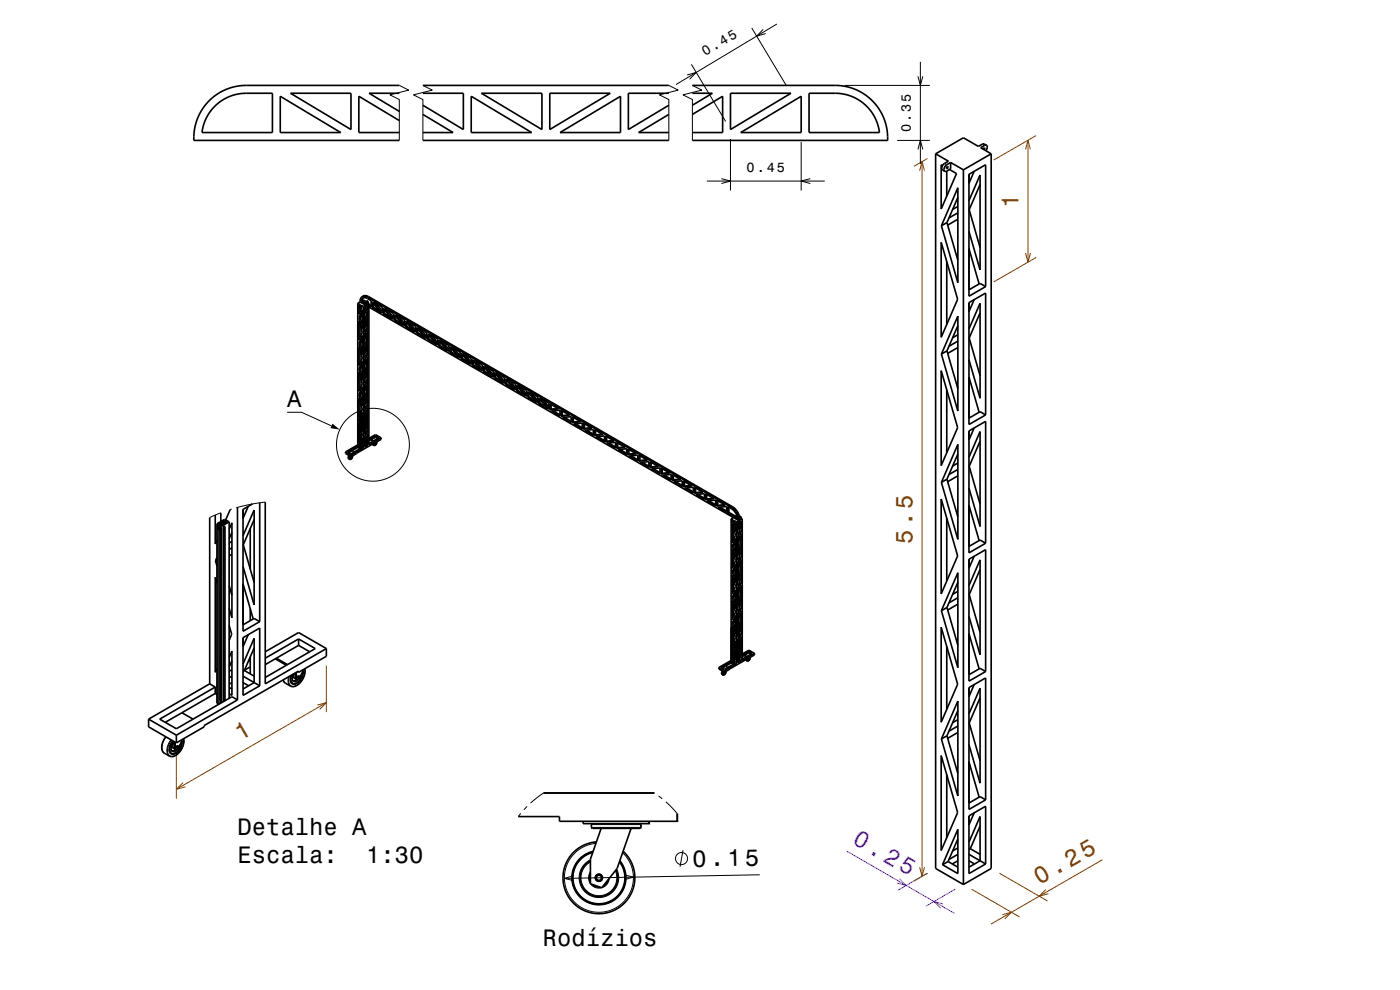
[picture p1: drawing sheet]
<svg xmlns="http://www.w3.org/2000/svg" width="297mm" height="210mm" viewBox="0 0 297 210" stroke-linecap="round" stroke-linejoin="round" font-family="sans-serif">
<defs><g id="words">
<g font-size="5.1" fill="#804000">
<text x="51" y="157.3" transform="rotate(-30 51 157.3)">1</text>
<text x="220.5" y="187.8" transform="rotate(-30 220.5 187.8)">0.25</text>
</g>
<text font-size="5.1" fill="#8000ff" x="180.6" y="178.8" transform="rotate(30 180.6 178.8)">0.25</text>
<g font-size="5" fill="#804000">
<text x="216.1" y="44.2" transform="rotate(-90 216.1 44.2)">1</text>
<text x="193.6" y="115.3" transform="rotate(-90 193.6 115.3)">5.5</text>
</g>
<g font-size="5">
<text x="60.9" y="86.3">A</text>
<text x="50.4" y="177">Detalhe A</text>
<text x="50.4" y="183.1">Escala:</text>
<text x="77.7" y="183.1">1:30</text>
<text x="146.9" y="183.8" transform="rotate(-1 146.9 183.8)">0.15</text>
<text x="115.2" y="200.7">Rodízios</text>
</g>
<g font-size="2.9">
<text x="149.6" y="11.9" transform="rotate(-31 149.6 11.9)">0.45</text>
<text x="193.3" y="28" transform="rotate(-90 193.3 28)">0.35</text>
<text x="158.4" y="36.4">0.45</text>
</g>
</g></defs>
<g fill="none" stroke="#000" stroke-width=".35">
<path d="M61.6 19.8h12.9v7.7zM84.7 18.1h-32.5a11.1 11.1 0 0 0-11.1 10.8v.9h43.6M84.7 19.8h-6.4l6.4 3.8M89.7 19.8h8.6v7.7l-8.6-5.2M89.7 18.1h52.2M102.1 19.8h12.9v7.7zM116.6 19.8h12.9l-12.9 7.7zM141.9 19.8h-8.6v7.7l8.6-5.2M146.9 18.1h30.3a11.1 11.1 0 0 1 11.1 10.8v.9h-41.4M146.9 19.8h4.2l-4.2 2.5M155 19.8h12.8l-12.8 7.7zM171.6 19.8h5.6a9.4 9.4 0 0 1 9.4 8.3h-15z"/>
<path d="M45.5 22.6a9.4 9.4 0 0 1 6.7-2.8h5.6v8.3h-14.9a9.4 9.4 0 0 1 2.6-5.5zM59.5 20.4l12.8 7.7h-12.8zM84.7 25.6l-8.6-5.2v7.7h8.6M89.7 24.3l6.4 3.8h-6.4M89.7 29.8h52.2M100 20.4l12.8 7.7h-12.8zM118.8 28.1l12.8-7.7v7.7zM141.9 24.3l-6.4 3.8h6.4M146.9 24.3l6.4-3.9v7.7h-6.4M157.1 28.1l12.9-7.7v7.7zM198.5 32.6l2.7 1.6a2.1 2.1 0 0 0-1.3 1v.8l.5 .3M198.5 32.6v151.6l5.9 3.4"/>
<path d="M200 35.1l-.3-.2v9.4l3.2-7.5-1.5-.8M200.8 36.3h-.4M200.8 36.3v5.3M200.9 35.4h.2v.2l-.3 .2zM201.7 34.5a2.14 2.14 0 0 0-1.3 1l-.1 .5 .1 .3M201.7 34.5v1.3l-.9 .5M201.7 34.5l2.7 1.5M203.2 39.8v20.2l-3.5-12.1zM204.4 36v151.6M205.6 37l3.5-2.1v25.9l-3.5 2zM206.7 36.3l-1.1 2.6M207.9 39.2l-2.3 5.3"/>
<path d="M208.6 31.6l.3-.2-.1 .4M209.3 30.8h-.3l-1 .5 2.3 1.3M209.3 30.8l.1 .5-.3 .7M209.3 30.8l-.6-.3-1.1 .6-3.2-1.9-5.9 3.4M210.3 32.6l-5.9 3.4M210.3 32.6v151.6l-5.9 3.4M199.7 51.4l3.5 12.1-3.5 8.1zM200.8 55.5v13.3M200.9 47.2l-1.2 .7M200.9 47.2l2.3 8M203.2 43.8l-1.1 .6M203.2 41.9l-2.3 5.3"/>
<path d="M203.2 46.5l-2.2 1.3M203.2 45.1l-1.9 1.1M205.6 52.8l2.1 7.4M205.6 42.6l2.3-5.5v20.2l-2.3-8.2M205.6 44.5l2.3 8M205.6 44.5h.1M75.9 64.3l.5 .3-.1 .1M75.9 64.3v30.1M76.1 68.1l.7 2.4-.7 1.6zM76.1 73.5l.7 2.4-.7 1.6zM76.1 79l.7 2.4-.7 1.6zM76.2 64.9l.2 .2v1"/>
<path d="M76.2 64.9l.1 .1M76.2 64.8l-.1 1.9 .7-1.5-.3-.2M76.3 64.7l-.1 .2M76.3 64.7l.2 .1M76.4 64l80.4 46.5-.1-.2M76.4 64l-.5 .3M76.4 68.9v2.7M76.4 74.3v2.7M76.4 79.8v2.6M76.4 78.1l-.3 .2M76.4 72.7l-.3 .1M76.4 67.2l-.3 .2"/>
<path d="M76.4 78.1l.4 1.6M76.4 72.7l.4 1.6M76.4 67.2l.4 1.6M76.5 64.8l-.2 .2M76.5 64.9v.1M76.6 64.7v.3h-.3M76.6 64.7l-.1 .1M76.6 64.7l.5 .3M76.8 72l-.2 .1M76.8 77.4l-.2 .2M76.8 66.6l-.2 .1M76.8 77.1l-.4 1"/>
<path d="M76.8 71.6l-.4 1.1M76.8 66.2l-.4 1M76.8 65.8v4l-.7-2.4M76.8 71.2v4l-.7-2.4M76.8 76.6v4.1l-.7-2.4M76.8 76.6l-.7 1.7M76.8 71.2l-.7 1.6M76.8 65.8l-.7 1.6M76.9 63.8l1.9 1.1M76.9 63.8l-.3 .1M76.9 63.8l.2-.2 .5 .4 .2-.1M76.9 72.2l-.4 .3"/>
<path d="M76.9 67.1l-.5 .2M76.9 77.7l-.4 .2M76.9 72.5l-.5 .3M76.9 78l-.5 .2M76.9 66.8l-.4 .2M76.9 76.6h-.1M76.9 71.2h-.1M76.9 65.7l-.1 .1M76.9 75.9h-.1M76.9 70.4l-.1 .1M77 62.9l-.2 .1M77 62.8l.6-.1 .6 .2"/>
<path d="M77.1 63.2l-.2 .6M77.1 65v30M77.3 70.6l.7-.4v5.2l-.7 .4zM77.3 76.1l.7-.4v5.1l-.7 .4zM77.3 66.3l.5-1.1v4M77.3 71.8l.5-1.1v4M77.3 77.2l.5-1.1v4M77.3 79.2l.4 1.5M77.3 78.5l.5 1.6M77.3 73.8l.4 1.5M77.3 73.1l.5 1.6M77.3 68.3l.4 1.5"/>
<path d="M77.3 67.6l.5 1.6M77.5 65.1l-.2 .5M77.5 76l-.2 .5M77.5 70.5l-.2 .5M77.6 64.7l-.5 .3M77.8 63.9l.2 .1M77.8 76.5l-.5 1.1 .5 1.6M77.8 71.1l-.5 1 .5 1.6M77.8 65.6l-.5 1.1 .5 1.6M77.8 64.1l.5 .2M77.8 64.1h.1M77.9 64.9l-.6 .3v5.2l.7-.4"/>
<path d="M77.9 74.6l-.1 .1M77.9 69.2h-.1M77.9 63.1a.97 .97 0 0 0-1.1-.1 .97 .97 0 0 0-.4 1M77.9 63.1l77.3 44.5M78 64v.2M78 64l-.2 .1M78 75.4l-.2-.1-.5 .2M78 70l-.2-.2-.5 .3M78 65v5M78.2 62.9l77.2 44.6M78.2 62.9l-.3 .2M78.3 65.1v29.3l2.5-1.5"/>
<path d="M78.3 64.3l-.3 .2M78.3 64.3v.3M78.7 63.8l-.8-.5a.79 .79 0 0 0-.8-.1 .79 .79 0 0 0-.5 .7M78.7 63.8v1.3l-2.1-1.2M78.8 63.7l-.1 .1M79 64l1.8 2.3-1.8-1zM79.2 65.1l1.2 .7M79.2 64.3v.8M79.2 65.1l-.2 .2M79.3 64.1l1.8 1v1.3zM79.9 64.5l1.2 1.5M81.3 65.4l1.8 2.3-1.8-1.1z"/>
<path d="M81.6 66.5l1.2 .7M81.6 65.7v.8M81.6 66.5l-.3 .1M81.6 65.5l1.8 1v1.3zM82.3 65.8l1.1 1.5M83.7 66.7l1.8 2.3-1.8-1zM83.9 67.9l1.2 .6M83.9 67v.9M83.9 67.9l-.2 .1M84.6 67.2l1.2 1.5M85.8 67.9l-1.8-1.1 1.8 2.3M85.8 67.9v1.2"/>
<path d="M85.9 67.8l-.1 .1M85.9 69.1h-.1M86 68.1l1.9 2.3-1.9-1zM86.3 69.2l1.2 .7M86.3 68.4v.8M86.3 69.2l-.3 .2M86.3 68.2l1.9 1v1.3zM87 68.5l1.2 1.5M88.2 69.2h.1M88.4 69.5l1.8 2.3-1.8-1.1zM88.6 70.6l1.2 .7M88.6 69.8v.8"/>
<path d="M88.6 70.6l-.2 .1M88.7 69.5l1.8 1.1v1.2zM89.3 69.9l1.3 1.6M90.8 70.8l1.8 2.3-1.8-1zM91 71.9l1.2 .7M91 71.1v.8M91 71.9l-.2 .2M91.1 70.9l1.8 1v1.3zM91.7 71.3l1.2 1.5M93.1 72.2l1.8 2.3-1.8-1.1zM93.3 73.3l1.2 .7M93.3 72.5v.8"/>
<path d="M93.3 73.3l-.2 .1M94 72.6l1.2 1.5M95.2 73.3l-1.8-1 1.8 2.3M95.2 73.3v1.3M95.3 73.3h-.1M95.3 74.5l-.1 .1M95.5 73.5l1.8 2.3-1.8-1zM95.7 74.7l1.2 .6M95.7 73.8v.9M95.7 74.7l-.2 .1M95.8 73.6l1.8 1.1v1.2zM96.4 74l1.2 1.5"/>
<path d="M97.7 74.6l-.1 .1M97.8 74.9l1.8 2.3-1.8-1zM98.1 76l1.1 .7M98.1 75.3v.7M98.1 76l-.3 .2M98.1 75l1.8 1v1.3zM98.8 75.3l1.2 1.6M100.2 76.3l1.8 2.3-1.8-1.1zM100.4 77.4l1.2 .7M100.4 76.6v.8M100.4 77.4l-.2 .1M100.5 76.3l1.8 1.1v1.2z"/>
<path d="M101.1 76.7l1.2 1.5M102.5 77.6l1.9 2.3-1.9-1zM102.8 78.7l1.2 .7M102.8 77.9v.8M102.8 78.7l-.3 .2M102.8 77.7l1.9 1M102.9 77.8l1.8 2.2M103.5 78.1l1.2 1.5M104.7 78.7v1.3M104.7 78.7h.1M104.8 80h-.1M104.9 79l1.8 2.3-1.8-1.1z"/>
<path d="M105.1 79.3v.8M105.2 79.1l1.8 1v1.3zM105.8 79.4l1.3 1.6M199.7 78.6l3.5 12.1-3.5 8.1zM200.9 74.4l-1.2 .7M200.9 74.4l2.3 8M203.2 67v20.2l-3.5-12.1zM203.2 71l-1.1 .6M203.2 69.1l-2.3 5.3M203.2 73.7l-2.2 1.3M203.2 72.4l-1.9 1.1M205.6 64.2l3.5-2v25.8l-3.5 2.1z"/>
<path d="M205.6 80l2.1 7.5M205.6 69.8l2.3-5.5v20.2l-2.3-8.2M205.6 71.7l2.3 8M205.6 71.7h.1M206.7 63.6l-1.1 2.5M207.9 66.4l-2.3 5.3M209.1 60.8l-1.2-.7-2.3 1.4M73.3 95.9v.3l1.2 .7M73.3 95.9l1.2 .6M74 96.7h.1M74 96.6l-.1 .6 .3 .2M74.3 96.7l-.2 .5 .2 .3"/>
<path d="M74.3 97l.1 .3M74.3 97.2h.1M74.3 96.8l-.1 .3 .1 .2M74.3 96.9l.1 .2M74.4 97v.1M74.4 97.4h.1M74.4 96.8l-.1 .3 .1 .2M74.5 96.9l-.2 .1M74.5 97.1l-.2 .1M74.5 96.3v.1M74.5 96.5v.4M74.5 97.1h.1"/>
<path d="M74.5 97.1l-.1 .1M74.6 97l-.1 .1M74.6 97l-.2 .3M74.7 95.5l.5 .4M74.7 96.8a.31 .31 0 0 1-.1 .4 .31 .31 0 0 1-.4-.1v-.1M74.7 96.9l-.1 .3M74.7 96.7l-.3 .5 .1-.4M74.8 96.7a.46 .46 0 0 1-.1 .5 .46 .46 0 0 1-.6 .1l.2-.5M75.9 94.4l-2.6 1.5M75.9 94.4l.2 .1M76.1 94.5l-2.3 1.4 .7 .4M76.1 94.8l-2.1 1.2"/>
<path d="M76.1 94.5v.3M76.1 94.8h.2M76.1 89.1l.1 .3M76.2 89.1h-.1M76.2 90.1l-.1-.3v4.1l.1-.2M76.2 89l-.1 .1M76.2 87.6l.1 .1M76.2 87.6l.1 7.6M76.2 87.7l.1 .1M76.2 87.7h.1M76.3 87.5l.1 .1h-.1M76.3 87.5h.1"/>
<path d="M76.3 87.8h.1M76.3 95.2h.1M76.3 87.5l.1 .1M76.3 87.5l-.1 .1M76.3 87.8v7.4M76.3 87.7h.1M76.4 87.7h-.1M76.4 87.5l.1 .1M76.4 85.2v2.3M76.4 87.5h.3M76.4 83.6l-.3 .1M76.4 83.6l.4 1.6"/>
<path d="M76.4 87.7v7.5M76.4 87.5h.1M76.4 87.5h.2M76.5 87.5h.1M76.5 87.7v7.4M76.5 87.8h.1M76.5 87.7v7.5M76.5 87.4l.1 .1M76.5 87.5l-.1 .1M76.6 87.5h.1M76.7 90.2l.1 .4M76.7 94.5l.1 .1"/>
<path d="M76.7 91.9l.1 .4M76.7 87.5l-.3 .2M76.7 87.5v7.5M76.8 86.8l-.7-2.4v4l.1-.1M76.8 86.8l-.3 .7M76.8 92.3l-.1 .2M76.8 82.9l-.2 .1M76.8 93.8h-.1M76.8 88.3l-.1 .1M76.8 87.9l-.1 .3M76.8 82.5l-.4 1.1M76.8 93.4l-.1 .3"/>
<path d="M76.8 82.1v4l-.7-2.4M76.8 87.5v4.1l-.1-.4M76.8 93v1.9l-.1-.1M76.8 93l-.1 .2M76.8 87.5l-.1 .3M76.8 82.1l-.7 1.6M76.9 94.3l-.2 .1M76.9 88.8l-.2 .1M76.9 94l-.2 .1M76.9 83.1l-.4 .3M76.9 83.4l-.5 .3M76.9 88.6l-.2 .1"/>
<path d="M76.9 92.9l-.1 .1M76.9 87.5h-.1M76.9 82l-.1 .1M76.9 86.8h-.1M76.9 81.3l-.1 .1M76.9 92.2l-.1 .1M77.1 95l-2.6 1.5M77.1 95l-.3-.1-2.3 1.4M77.3 92.4l.7-.4v2.4l-.7 .5zM77.3 87l.7-.4v5.1l-.7 .4zM77.3 81.5l.7-.4v5.2l-.7 .4zM77.3 94.3l.3 .1"/>
<path d="M77.3 93.5l.5-1.1v1.9M77.3 94l.5 .3M77.3 82.6l.5-1.1v4.1M77.3 88.1l.5-1.1v4M77.3 89.4l.5 1.6M77.3 84.7l.4 1.5M77.3 83.9l.5 1.7M77.3 90.1l.4 1.5M77.5 86.8l-.2 .5M77.5 81.4l-.2 .5M77.5 92.3l-.2 .5M77.6 93.6l-.3 .2"/>
<path d="M77.6 93.4h-.1M77.6 87.8v1.7M77.6 91.2v.5M77.6 93.2v.7M77.8 94.3l-.5 .3M77.8 94.3l.2 .1M77.8 82l-.5 1 .5 1.6M77.8 92.8l-.4 1 .4 .2M77.8 87.4l-.5 1.1 .5 1.6M77.9 91h-.1M77.9 85.5l-.1 .1M77.9 80.1h-.1"/>
<path d="M78 91.7l-.2-.1-.5 .3M78 86.3l-.2-.2-.5 .3M78 80.8l-.2-.1-.5 .3M78.7 93.3l.5 .3M78.7 93.3l-.4 .3M78.7 93.3l.5 .2M79 94.2l.2 .2M79.1 94.3l.2 .2M79.2 94.1a.27 .27 0 0 0 .1 .4 .27 .27 0 0 0 .4-.2M79.4 94l.1 .4M79.5 93.9v.4M79.5 94.3h.1"/>
<path d="M79.5 94.1l.1 .1M79.5 93.9l-.1 .2M79.5 93.9l.1 .3M79.5 94.2v.1M79.6 93.8h.1M79.7 94.1v.1M79.7 93.8l-5.2 3.1M79.7 92.5v.2M79.7 92.5l-1.4 .8M79.7 92.5l.7 .4-2.1 1.2M79.7 92.7l-1 .6M79.7 92.7l.4 .3"/>
<path d="M79.7 94.2h-.1M79.7 94l-.1 .1M79.7 94.1h.1M79.7 94.1h-.1M79.7 94.1l-.2 .2M79.8 94.1l-.3 .2M79.8 93.8v.1M79.8 94.1l-.3 .3M79.8 93.9l-.1 .3M79.8 93.8a.38 .38 0 0 1-.4 .5M79.9 93.7l-.1 .2M79.9 93.7v.1a.45 .45 0 0 1-.1 .5 .45 .45 0 0 1-.5 0v-.3"/>
<path d="M80.8 92.9v.3l-1.1 .6M80.8 92.9l-1.1-.7-1.4 .8M105.1 80.1l1.2 .7M105.1 80.1l-.2 .1M107.1 80.1h-.1M107.3 80.3l1.8 2.4-1.8-1.1zM107.5 81.5l1.2 .7M107.5 80.6v.9M107.5 81.5l-.2 .1M107.6 80.4l1.8 1.1v1.2zM108.2 80.8l1.2 1.5M109.6 81.7l1.8 2.3-1.8-1z"/>
<path d="M109.8 82.8l1.2 .7M109.8 82v.8M109.8 82.8l-.2 .2M109.9 81.8l1.8 1v1.3zM110.5 82.1l1.2 1.6M112 83.1l1.8 2.3-1.8-1.1zM112.2 84.2l1.2 .7M112.2 83.4v.8M112.2 84.2l-.2 .1M112.3 83.1l1.8 1.1v1.2M112.3 83.2l1.8 2.2M112.9 83.5l1.2 1.5"/>
<path d="M114.2 85.4h-.1M114.3 84.4l1.8 2.3-1.8-1zM114.6 85.6l1.1 .6M114.6 84.7v.9M114.6 85.6l-.3 .1M114.6 84.5l1.8 1.1v1.2zM115.3 84.9l1.2 1.5M116.5 85.5l-.1 .1M116.7 85.7l1.8 1-1.8 .2zM116.9 85.9v.9M116.9 86.8l-.2 .1M117 87.2l1.8-.2v1.3z"/>
<path d="M117.4 87.2l1.4 .8M118.4 86.6l-1.5 .2M118.9 87h-.1M119 87l1.9 1.1-1.9 .2zM119.3 87.2v1M119.3 88.2l-.3 .1M119.3 88.6l1.9-.2v1.2zM119.7 88.5l1.5 .9M120.7 88l-1.4 .2M121.2 88.3v.1M121.4 88.4l1.8 1.1-1.8 .2zM121.6 88.5v1"/>
<path d="M121.6 89.5l-.2 .2M122.1 89.9l1.4 .8M123 89.4l-1.4 .1M123.5 89.7l-1.8 .2 1.8 1.1M123.5 89.7v1.3M123.6 90.9l-.1 .1M123.6 89.7h-.1M123.8 89.8l1.8 1-1.8 .2zM124 89.9v1M124 90.9l-.2 .1M124.1 91.3l1.8-.2v1.3zM124.4 91.3l1.5 .8"/>
<path d="M125.4 90.7l-1.4 .2M126 92.3l-.1 .1M126.1 91.1l1.8 1.1-1.8 .2zM126.3 91.3v1M126.3 92.3l-.2 .1M126.4 92.7l1.8-.2v1.2zM126.8 92.6l1.4 .8M127.8 92.1l-1.5 .2M128.5 92.5l1.8 1-1.8 .2zM128.7 92.6v1M128.7 93.6l-.2 .1M128.8 94l1.8-.2v1.3z"/>
<path d="M129.2 94l1.4 .8M130.2 93.4l-1.5 .2M130.7 93.8h-.1M130.8 93.9l1.8 1-1.8 .2zM131.1 94v1M131.1 95l-.3 .1M131.5 95.3l1.4 .9M132.5 94.8l-1.4 .2M132.9 95.2l-1.8 .2 1.8 1M132.9 95.2v1.2M133 96.4h-.1M133 95.1l-.1 .1"/>
<path d="M133.2 95.2l1.8 1.1-1.8 .2zM133.4 95.3v1M133.4 96.3l-.2 .2M133.5 96.8l1.8-.3v1.3zM133.9 96.7l1.4 .8M134.8 96.2l-1.4 .1M135.4 97.7l-.1 .1M135.5 96.6l1.9 1-1.9 .2zM135.8 96.7v1M135.8 97.7l-.3 .1M135.8 98.1l1.9-.2v1.3zM136.2 98.1l1.5 .8"/>
<path d="M137.2 97.5l-1.4 .2M137.9 97.9l1.8 1.1-1.8 .2zM138.1 98.1v1M138.1 99.1l-.2 .1M138.2 99.5l1.8-.2v1.2zM138.6 99.4l1.4 .8M139.6 98.9l-1.5 .2M140.1 99.2l-.1 .1M140.3 99.3l1.8 1-1.8 .3zM140.5 99.4v1M200.8 82.7v13.3M203.2 94.3v20.1l-3.5-12.1z"/>
<path d="M203.2 98.2l-1.1 .7M203.2 96.3l-2.3 5.3M203.2 99.6l-1.9 1.1M205.6 91.4l3.5-2v25.8l-3.5 2.1zM205.6 97l2.3-5.5v20.2l-2.3-8.2M205.6 98.9l2.3 8M205.6 98.9v.1M206.7 90.8l-1.1 2.5M207.9 93.6l-2.3 5.3M209.1 88l-1.2-.7-2.3 1.4M44.5 109.8v35.3M45.7 109.3v6.1l.3-.8"/>
<path d="M45.7 119l.3 1M46 118.2l-.3 .8M46 118.8l-.3 .2M46 111.1v38.1l.3 .1M46 111.1l.3 .1M46.2 111.8l.4 .3M46.2 111.8h.1M46.2 112h.1M46.2 111.6l.5 .2M46.2 111.6h.1M46.2 112l.5 .2M46.2 111.5l.5 .3"/>
<path d="M46.2 111.5v.1M46.2 112.1h.1M46.2 111.3l.5 .3M46.3 111.2v.3M46.3 111.6v.1M46.3 111.8v.1M46.3 112v37.3M46.3 111.2h.1l-.1 .1M46.3 111.7l.4 .3h-.1M46.3 112.1l.4 .3M46.3 111.7l-.1 .1M46.3 111.3h-.1"/>
<path d="M46.3 111.9l.4 .2v.1M46.3 111.9l-.1 .1M46.3 111.5h-.1M46.3 111.5l.4 .3M46.3 112l-.1 .1M46.3 111.4v.1M46.3 111.3h.1M46.3 111.3l.4 .2M46.4 112.2l.3 .2M46.4 111.1l.4 .3M46.4 111.1v.1M46.4 111.1h.1"/>
<path d="M46.4 111.1l.5 .3M46.5 110.9v.1M46.5 110.9l.5 .3M46.5 110.9h.1M46.5 111l.5 .3M46.5 111l-.1 .1M46.6 112.1h.1M46.7 110.7l-.7 .4M46.7 111.8h.1M46.7 110.7v.1M46.7 110.7l.4 .3M46.7 111.9h.1"/>
<path d="M46.7 110.8l.4 .3M46.7 110.8l-.1 .1M46.7 112.4v36.3M46.7 110.7h.1M46.7 112.2h.1M46.7 112.4h.1M46.7 113v.1M46.7 116.6v.2M46.7 118.4h.1M46.7 111.5v37.7M46.7 111.5l.3 .2M46.7 112l-.1 .1"/>
<path d="M46.7 111.8v.1M46.7 111.6h.1M46.8 110.7h.1M46.8 110.6l-.1 .1M46.8 110.7l.5 .3M46.8 110.7v.1M46.8 111.4h.1M46.8 110.6v.1M46.8 110.6l.5 .3M46.8 108.8v1.8M46.9 110.6h-.1M46.9 110.6l.4 .3"/>
<path d="M46.9 111.4h-.1M47 111.7v37.4M47 111.2v.1M47 110.6l.4 .3M47 110.6h.1M47 111.2h.1M47 110.5l-.1 .1M47 111.3l-.1 .1M47 110.5v.1M47 110.5l.5 .3M47 110.5h.1M47 110.5l.7-.3 .9 .5"/>
<path d="M47.1 111v.1M47.1 111.1l-.1 .1M47.1 111h.1M47.2 111h.1M47.2 110.5l-.1 .1M47.2 110.5l.4 .3M47.2 110.5h.1M47.2 110.5l.5 .3M47.3 110.6l.6 .3-.5-.3M47.3 110.9v.1M47.3 110.9h.1M47.4 112.3h.1"/>
<path d="M47.4 111.8l.1-.2v37.2M47.4 110.6h.1M47.4 112.4h.1M47.4 112.5v.1M47.4 112.7h.1M47.4 112.9h.1M47.4 113.1h.1M47.4 113.3h.1M47.4 113.4v.1M47.4 113.6h.1M47.4 113.8h.1M47.4 114h.1"/>
<path d="M47.4 114.1v.1M47.4 114.3h.1M47.4 114.5h.1M47.4 114.3l.1 .1M47.4 114.2h.1M47.4 113.4l.1 .1M47.4 112.9l.1 .1M47.4 112.7v.1M47.4 112.5h.1M47.4 112.8h.1M47.5 114.5h-.1M47.5 114.3h-.1"/>
<path d="M47.5 114.1h-.1M47.5 113.9l-.1 .1M47.5 113.7l-.1 .1M47.5 113.6h-.1M47.5 113.4h-.1M47.5 113l-.1 .1M47.5 112.9h-.1M47.5 112.5h-.1M47.5 112.3l-.1 .1M47.5 112.3h.1M47.5 110.8l-.1 .1M47.5 114.4v.1"/>
<path d="M47.5 114.3h.1M47.5 114.1h.1M47.5 113.9h.1M47.5 113.7h.1M47.5 113.6h.1M47.5 113.4h.1M47.5 113.2l-.1 .1M47.5 113h.1M47.5 112.8v.1M47.5 112.7h-.1M47.5 112.5h.1M47.5 110.8h.1"/>
<path d="M47.5 110.8l.1 .1M47.6 110.8v.1M47.6 110.8h.1M47.7 110.8l-.1 .1 .2-.1M47.7 110.4l-.3 .2M47.7 110.4l.4 .3-1.4 .8M47.8 110.9h.1M47.8 110.8v.1M48 110.8h-.1M48.6 112.3l.6-1.4v20.1l-.6-2M48.6 110.7v37.4M48.6 110.7l-1.6 1"/>
<path d="M48.8 108.1l-.9 2.2M49.2 114.9l-.6 .3M49.2 116.2l-.6 .4M49.2 112.9l-.6 1.4M49.2 117.6l-.6 .3M50.4 107.6v40.9M51.6 113.6l2.3-5.4v20.1l-2.3-8.1M51.6 115.6l2.3 8M51.6 115.6h.1M52.7 107.4l-1.1 2.6M53.1 112.1v8.6M53.5 106.9l-1.9 1.2v25.8l3.5-2"/>
<path d="M53.9 110.2l-2.3 5.4M55.1 106.7v25.2M56.3 106.5v38.6l12.9-7.5M140.5 100.4l-.2 .2M140.6 100.8l1.8-.2v1.3zM140.9 100.8l1.5 .8M141.9 100.3l-1.4 .1M142.5 100.6h-.1M142.6 100.7l1.8 1-1.8 .2zM142.8 100.8v1M142.8 101.8l-.2 .1M142.9 102.2l1.8-.2v1.2z"/>
<path d="M143.3 102.2l1.4 .8M144.3 101.6l-1.5 .2M144.8 103.2h-.1M145 102l1.8 1.1-1.8 .2zM145.2 102.2v.9M145.2 103.1l-.2 .2M145.3 103.6l1.8-.3v1.3zM145.7 103.5l1.4 .8M146.7 103l-1.5 .1M147.3 103.4l1.8 1-1.8 .2zM147.6 103.5v1M147.6 104.5l-.3 .1"/>
<path d="M147.6 104.9l1.8-.2v1.3zM148 104.9l1.4 .8M149 104.3l-1.4 .2M149.7 104.7l1.8 1.1-1.8 .2zM149.9 104.9v1M149.9 105.9l-.2 .1M150 106.3l1.8-.2v1.2zM150.4 106.2l1.4 .9M151.3 105.7l-1.4 .2M151.9 106l-.1 .1M152 106.1l1.8 1-1.8 .3zM152.3 106.2v1"/>
<path d="M152.3 107.2l-.3 .2M152.3 107.6l1.9-.2v1.3zM152.7 107.6l1.5 .8M153.7 107.1l-1.4 .1M154.3 108.6l-.1 .1M154.4 107.5l.8 .4a2.99 2.99 0 0 1 1.3 2.1l-2.1-1.2zM154.6 108.7l1.9 1M154.6 107.6v1.1M154.6 108.7l-.2 .1M155.1 110v30.1l-2.6 1.5M155.1 110l.5 .3-.2 .1M155.2 107.6a3.5 3.5 0 0 1 1.5 2.7"/>
<path d="M155.3 110.6l.2 .2M155.3 110.6l.2 .1M155.3 111.1l.7 2.4-.7 1.6zM155.3 116.5l.7 2.4-.7 1.7zM155.4 110.4l-.1 .2M155.4 110.4l.2 .1M155.4 107.5a3.5 3.5 0 0 1 1.6 2.7M155.4 107.5l-.2 .1M155.5 110.6h.1M155.6 110.5l-.1 .2M155.6 111.9v2.7M155.6 115.6v.1"/>
<path d="M155.6 117.3v2.7M155.6 109.8l-.5 .2M155.6 115.7l.4 1.6M155.6 115.7l-.3 .1M155.7 110.7l.3 .2v1.9l-.5-2M155.7 110.7l.3 1.1M155.7 110.7h-.2M155.7 110.4l-.1 .1M155.7 110.4l.6 .3M155.7 110.4v.3M156 115.3l-.3 .2M156 115l-.2 .1"/>
<path d="M156 114.6l-.4 1.1M156 114.2v4l-.7-2.4M156 119.7v4l-.7-2.4M156 119.7l-.7 1.6M156 114.2l-.7 1.6M156 115.5l-.4 .3M156.1 119.6l-.1 .1M156.1 114.2h-.1M156.3 110.7v30.1M156.4 109.4l-.4 .1M156.5 113.6l.7-.4v5.2l-.7 .4zM156.5 119.1l.7-.4v5.1l-.7 .5z"/>
<path d="M156.5 110.9l.7-.4v2.5l-.7 .4zM156.5 116.8l.4 1.5M156.5 111.4l.4 1.4M156.7 119l-.2 .5M156.7 113.5l-.2 .5M156.8 110.7l.2 .6M157 110.2v.1M157 110.6v1.7l-.4-1.5M157 113.7v4l-.5-1.6M157 119.1v4l-.5-1.6M157 110.2l-.3 .1M157 119.1l-.5 1.1"/>
<path d="M157 113.7l-.5 1.1M157 119.5l-.5 1.1 .5 1.6M157 114.1l-.5 1 .5 1.6M157.1 109.8h-.1M157.1 119.1h-.1M157.1 113.6l-.1 .1M157.1 109.6v.3M157.1 109.6l-.2 .1 .6 .3M157.2 109.6l-.3-.1 .2 .1M157.2 118.4l-.2-.1-.5 .2M157.2 113l-.2-.2-.5 .3M157.5 110v30.1"/>
<path d="M157.5 110l-1.2 .7M199.7 105.8l3.5 12.1-3.5 8.1zM200.8 109.9v13.4M200.9 101.6l-1.2 .7M200.9 101.6l2.3 8.1M203.2 100.9l-2.2 1.3M205.6 118.6l3.5-2v25.8l-3.5 2.1zM205.6 107.2l2.1 7.5M206.7 118l-1.1 2.5M209.1 115.2l-1.2-.6-2.3 1.3M46 123.7l-.3-1.2v20.1l.3-.8M46.7 125.9v.2"/>
<path d="M46.7 122.3v.2M48.6 132.7l.6 1.9-.6 1.2M48.6 139.5l.6-1.4v9.4l-.6-.3M48.6 124.2l.6 2.1M51.6 135.3l3.5-2.1v12.3l-3.5 2zM51.6 123.8l2.1 7.5M52.7 134.6l-1.1 2.6M53.1 129.1v2.6M53.1 139.3v3.7M53.9 137.4l-2.1 4.8M55.1 131.9l-1.2-.7-2.3 1.3M58.4 139.8l2.3 1.3"/>
<path d="M58.6 139.6l-2.3 1.4M58.6 139.6l2.4 1.4M63.3 135.5v1.4M63.3 135.5l3.6 2.1-10.6 6.1M63.3 135.5l-7 4.1M63.3 136.9l-4.7 2.7M63.3 136.9l2.4 1.4M69.2 137.6l-5.9-3.4-7 4.1M69.2 137.6v1.6l-5.9 3.4M155.1 133.1l.2 .1M155.1 133.1v7.7M155.2 133.3h.1"/>
<path d="M155.2 133.3l.1 .1M155.2 133.2l.1 .1M155.2 133.3v7.5l.1-.1M155.2 133.1l.1 .1M155.2 133.1h.1M155.3 133.2v.1M155.3 133.3h.1M155.3 133.2h.1M155.3 133v-.1l.2 .2M155.3 133.3v7.6l.3-.2M155.3 133.3l.3-.2v7.6M155.3 127.4l.7 2.4-.7 1.6z"/>
<path d="M155.3 122l.7 2.4-.7 1.6zM155.3 132.2l.3 .9M155.3 133.1h-.2M155.4 133.1h.1M155.4 133.3l.1 7.4M155.4 133.4h.1M155.4 133.2l.1 7.5M155.5 133.1h.1M155.5 133l.1 .1-.3 .1M155.5 133.1h-.1M155.6 121.1h.1M155.6 122.8v2.7"/>
<path d="M155.6 126.5v.1M155.6 128.2v2.7M155.6 131.9v.1M155.6 132l.4 1.6M155.6 132l-.3 .2M155.6 126.6l.4 1.6M155.6 126.6l-.3 .1M155.6 121.1l.4 1.6M155.6 121.1l-.3 .2M155.6 133h-.1l-.1 .1M155.6 137.7l.4 1.4M155.6 139.4l.4 1.2-.4-.2"/>
<path d="M155.6 133.9l.4 1.4-.4 .9M155.7 139.7h-.1M155.8 139.9l-.2 .1M156 120.7l-.3 .2M156 120.4l-.2 .2M156 137l-.3 .3M156 136.8l-.2 .1M156 131.6l-.3 .2M156 131.3l-.2 .2M156 126.2l-.3 .2M156 125.9l-.2 .1M156 131l-.4 1"/>
<path d="M156 125.5l-.4 1.1M156 120.1l-.4 1M156 136.4l-.4 .9M156 125.1v4l-.7-2.4zM156 130.5v4.1l-.4-1.4M156 136v4l-.4-1.4M156 130.5l-.7 1.7M156 136l-.4 .9M156 137.3l-.4 .3M156 131.9l-.4 .2M156 126.4l-.4 .3M156 121l-.4 .3"/>
<path d="M156.1 130.5h-.1M156.1 135.9l-.1 .1M156.5 135.4l.7-.4v5.2l-.7 .4zM156.5 124.5l.7-.4v5.2l-.7 .4zM156.5 130l.7-.4v5.1l-.7 .4zM156.5 133.1l.4 1.5M156.5 127.7l.4 1.5M156.5 122.2l.4 1.5M156.5 138.6l.4 1.4-.4-.2M156.5 139.5l.3 .2M156.7 139.2l-.2 .1M156.7 133.9v.9"/>
<path d="M156.7 136.4v1.3M156.7 139.3v.4M156.7 139.4l-.2 .2M156.7 135.3l-.2 .5M156.7 129.8l-.2 .6M156.7 124.4l-.2 .5M156.8 132.4h.1v.4M156.9 132.3h.1M156.9 132.2l-.2 .1M156.9 136v2.3M156.9 132.2h.1M157 124.6v4l-.5-1.6"/>
<path d="M157 130v4l-.5-1.6M157 135.4v4.1l-.5-1.7M157 135.4l-.5 1.1M157 130l-.5 1.1M157 124.6l-.5 1M157 130.4l-.5 1.1 .5 1.6M157 125l-.5 1 .5 1.6M157 135.8l-.5 1.1 .5 1.6M157.1 129.9l-.1 .1M157.1 124.5l-.1 .1M157.1 135.4h-.1M157.2 123.8l-.2-.1-.5 .3"/>
<path d="M157.2 129.3l-.2-.1-.5 .2M157.2 134.7l-.2-.1-.5 .3M157.9 139l.5 .3M157.9 139l-.4 .3M158.2 139.9l.2 .2M158.4 139.8l.2 .4M158.5 139.8v.3l.1 .1M158.5 139.8l.2 .3M158.6 139.7v.4M158.7 139.7v.3M158.7 139.9l-.1-.2 .1 .3M158.7 139.7v.2"/>
<path d="M158.7 139.6l.1 .3M158.8 139.6v.3M158.8 139.9l-.1 .1 .1-.1M158.8 139.9l-.1 .1M158.9 138.2l.7 .4-2.2 1.2M158.9 138.2l-1.5 .8M158.9 138.2v.3M158.9 138.5l-1 .5M158.9 138.5l.4 .2M158.9 139.9h-.1M158.9 139.8h-.1M159 139.7l-.3 .3"/>
<path d="M159.1 139.6l-.1 .3-.3 .2M159.1 139.7l-.4 .4M159.1 139.5l-.2 .3M159.1 139.5a.67 .67 0 0 1-.5 .7M160.1 138.6l-1.2-.7-1.4 .8M160.1 138.6v.3l-5.2 3M160.1 138.6l-2.6 1.5M199.7 133.1l3.5 12-3.5 8.1zM200.8 137.1v13.4M200.9 128.9l-1.2 .6M200.9 128.9l2.3 8M203.2 121.5v20.1l-3.5-12.1z"/>
<path d="M203.2 125.4l-1.1 .7M203.2 123.5l-2.3 5.4M203.2 128.2l-2.2 1.2M203.2 126.8l-1.9 1.1M205.6 124.2l2.3-5.4v20.1l-2.3-8.2M205.6 134.4l2.1 7.5M205.6 126.1l2.3 8M205.6 126.1v.1M207.9 120.8l-2.3 5.3M31.5 152.5v1.7l5.9 3.4M31.5 152.5l5.9 3.4M35.2 156.3l-.7 1.3-.2 1.4 .4 .7 1.2 .7a2.52 2.52 0 0 0 2.9-2l.2-1v-.7"/>
<path d="M35.9 159a.81 .81 0 0 0 .4 .8 .81 .81 0 0 0 1-.1M36.7 157.2l-.6 .8-.2 1M36.7 157.2l-.3 .4a1.6 1.6 0 0 0 .1 2.3l.8-.2M36.7 158.7l.3 .1M37 157.3l-.7 1.1v.6l.2 .3M37 157.5v1.4l.2 .1M37 157.5l.2 .1M37 157.3v.2M37.2 157.6v1.4M37.2 157.5v.1M37.4 155.9v1.7M37.7 158.6l-.1 .1"/>
<path d="M37.8 158.3l-.2-.1-.2 .2 .2 .3M37.8 158.3l-.3 .2 .1 .2M37.8 158.3l.1 .1M37.9 158.4h-.2v.2M37.9 158.4l-.2 .2M38.5 157.2l.1 .3M38.5 157.2l.1 .2M38.6 157.5l-.4 1.2-.9 1M38.6 157.4v.1M38.6 157.1a2.49 2.49 0 0 1-2.2 2.8l-.3-.2-.2-.7M38.6 151.2l2.4 1.3M38.6 151.2l-3.5 2"/>
<path d="M38.6 156.9l-.9 2-.5 .1M44.5 145.1l-13 7.4M44.5 145.1l1.2 .6M45.7 147.1l.3 .2M45.7 147.1l-7.1 4.1M45.7 145.7v1.4M45.7 145.7l-11.8 6.8 3.5 2.1 11.8-6.8 1.2 .7M45.9 145.6l.1 .1M46 145.5l-.1 .1M46 145.6h-.1M46.7 147.7h.1M46.7 146.1h.1"/>
<path d="M46.7 148.7v.1M46.7 140.2v.1M46.7 143.8v.2M46.7 145.2h.1M46.7 148.5v.1M46.7 149.1l-.4 .2M47.5 148.6l-.1 .1M47.7 148.6v-37l-.3 .3v36.9M48.6 145.8l.6 .4M49.2 142.1l-.6 .3M49.2 140.2l-.6 1.3M49.2 143.4l-.6 .4"/>
<path d="M49.2 144.8l-.6 .3M50.4 148.5l-13 7.4M51.6 140.8l2.3-5.4v9.4l-2.3 1.4M51.6 143.4l3.5 2.1M51.6 144.8l1.1 .7M51.8 142.2l-.2 .2M51.8 142.2l2.1 1.2M53.1 140.1l-.4 .2M53.1 142.8l-.1 .1M53.1 141.5l-1.2 .7M61.6 144.1a.81 .81 0 0 0 .4 .9 .81 .81 0 0 0 .9-.1M61.8 143.2l-.2 1"/>
<path d="M61.9 143.2a1.13 1.13 0 0 0 .6 1.9l.5-.2M62.3 142.9l-.3 1 .3 .6M62.4 143.8l.3 .2M62.7 142.7v1.3l.2 .2M62.8 142.7h.1M62.9 142.7v1.5M62.9 142.6v.1M63 144.9h-.1M63.1 142.5l.2 .1M63.3 142.6v-.3l-20 11.6v.3l-5.9 3.4M63.4 143.8h-.1M63.5 143.4h-.2l-.2 .2 .2 .2"/>
<path d="M63.5 143.4l-.3 .2 .1 .2M63.5 143.4l.1 .2M63.6 143.6h-.2v.2M63.6 143.6l-.2 .2M64.2 142.3l.1 .3M64.3 142.6l-.4 1.3-.9 1M64.3 142.2a2.48 2.48 0 0 1-2.2 2.9l-.3-.3-.2-.6M64.3 142.6h.1M64.3 142.1l-.9 2-.5 .1M64.7 141.9v.8l-.3 1.1-.7 1-.7 .6a1.35 1.35 0 0 1-1.4 .1l-1.2-.7-.3-.6M152.5 141.6l1.2 .7M152.5 141.6v.3l1.2 .7"/>
<path d="M153.2 143l.2 .2M153.3 142.3a.44 .44 0 0 0 0 .8M153.4 142.8v.1M153.5 142.5l-.2 .5 .2 .2M153.5 143.2h.1M153.6 143h.1M153.6 142.5l-.2 .4 .1 .2M153.6 142.8v.1M153.6 142.5a.27 .27 0 0 0-.2 .3 .27 .27 0 0 0 .3 .2l.2-.5M153.6 142.5l-.1 .3 .1 .2M153.6 142.6v.2M153.6 142.6v.3"/>
<path d="M153.6 142.9v.1M153.6 142.8h.1M153.7 142.9l-.1 .1M153.7 142.3v.3M153.7 142.4l-.1 .5M153.8 142.8h.1M153.8 142.7l-.1 .1M153.8 142.8h-.1M153.9 142.7l-.3 .3M153.9 142.5v.1M153.9 142.8l-.4 .3M153.9 142.6l-.3 .3"/>
<path d="M153.9 142.6l-.1 .3-.3 .2M153.9 141.3l.5 .3M153.9 142.4v.2M154 142.4a.66 .66 0 0 1-.5 .8M154.9 141.9l-1.2 .7M155.2 140.6l-2 1.1M155.2 140.3l-2.2 1.3 .7 .4 2.3-1.4 .3 .2M155.4 140.7h.1M155.6 140.1l.3 .1M155.6 140.7l.2 .1M156.3 140.8l-2.6 1.5M156.5 140l.3 .2"/>
<path d="M157.2 140.2l-.2-.2-.5 .3M157.4 140l.1 .1M158.3 140.1l.2 .1M158.7 140.1h.1M158.7 140.2h-.1M200.9 156.1l-1.2 .7M200.9 156.1l2.3 8M203.2 148.7v20.2l-3.5-12.1zM203.2 152.7l-1.1 .6M203.2 150.7l-2.3 5.4M203.2 155.4l-2.2 1.2M203.2 154l-1.9 1.1"/>
<path d="M205.6 145.8l3.5-2v25.9l-3.5 2zM205.6 151.4l2.3-5.4v20.1l-2.3-8.1M205.6 153.4l2.3 8M205.6 153.4h.1M206.7 145.2l-1.1 2.6M207.9 148l-2.3 5.4M209.1 142.4l-1.2-.6-2.3 1.3M115.3 168.2h23.5M123.7 174.2v.5h14v-.5M125.5 174.8l.2-.1-.2 .2v.6l.2 .2h10.1l.2-.2M126.5 178.6a7.6 7.6 0 0 0-6.7 10 7.6 7.6 0 0 0 11.4 4 7.6 7.6 0 0 0 1-12M127.5 175.7l-2.2 6.5v5.3l2.4 .8 3.2-4.1 3-8.5"/>
<path d="M135.8 174.7l.2 .2v.6M136 175.5l-.1 .2M143.7 172.6v1.6h-25v-1h-8.8M199.7 160.3l3.5 12.1-3.5 8zM200.8 164.3v13.4M203.2 175.9v9.4l-3.3-1.9zM203.2 179.9l-1.1 .6M203.2 178l-2.1 4.7M205.6 173.1l3.5-2.1v12.3l-3.5 2zM205.6 178.6l2.3-5.4v9.4l-2.3 1.3M205.6 161.6l2.1 7.5M206.7 172.4l-1.1 2.6"/>
<path d="M207.9 175.2l-2.1 4.8M209.1 169.7l-1.2-.7-2.3 1.3M125.3 182.6a4 4 0 0 0-1.8 5.4 4 4 0 0 0 5.3 1.8 4 4 0 0 0 1.9-5.3M125.3 185.3a2 2 0 0 0 0 1.8M125.6 187.6a2.02 2.02 0 0 0 1.7 .6M125.7 180.8a5.5 5.5 0 0 0-3.8 7.4 5.5 5.5 0 0 0 7.9 2.8 5.5 5.5 0 0 0 1.6-8.2M125.8 180.7a5.6 5.6 0 0 0-4 7.6 5.6 5.6 0 0 0 8.1 2.8 5.6 5.6 0 0 0 1.6-8.4M125.8 180.6a5.7 5.7 0 0 0-4.1 7.7 5.7 5.7 0 0 0 8.2 2.8 5.7 5.7 0 0 0 1.6-8.5M129 186.6a2.01 2.01 0 0 1-1.1 1.4M201.1 182.7l-1.2 .7M201.1 182.7l2.1 1.2M203.2 182.6l-1.2 .7"/>
<path d="M203.2 181.2l-1.9 1.1M205.6 181.2l3.5 2.1M205.6 182.6l1.1 .7M205.8 180l2.1 1.2M205.8 180l-.2 .2"/>
<circle cx="78" cy="64.1" r=".04"/>
<circle cx="155.6" cy="110.6" r=".04"/>
<circle cx="158.9" cy="139.8" r=".03"/>
<circle cx="127.1" cy="186.2" r=".55"/>
<circle cx="127.1" cy="186.2" r=".75"/>
</g>
<g fill="none" stroke="#804000" stroke-width=".21">
<path d="M195.1 36.2l.5-1.9 .5 1.9M195.6 34.3v151.6M196.8 33.6l-2.9 1.7M217.6 31.7l.5-2 .5 2M218.1 29.7v25.9M219.8 28.8l-9 5.1M217.6 53.7l.5 1.9 .5-1.9M219.8 54.6l-9 5.2M37.4 159.6v9.8M67.3 149.6l1.9-.6-1.4 1.5M69.2 141.2v9.8M69.2 149l-31.8 18.4"/>
<path d="M38.8 166l-1.4 1.4 1.9-.5M195.1 184l.5 1.9 .5-1.9M196.8 185.2l-2.9 1.7M206.1 188.6l10.2 5.9M212 185.2l10.2 5.9M212.6 194l2-.5-1.4 1.4M221.9 188.7l-1.4 1.4 1.9-.5M233.9 182.4l-23.7 13.6"/>
</g>
<path d="M179.6 180.5l22.9 13.2M190.8 186.4l1.4 1.4-1.9-.5M196.8 185.2l-6.3 3.6M200.1 191.7l-2-.5 1.4 1.4M202.6 188.6l-6.2 3.6" fill="none" stroke="#8000ff" stroke-width=".21"/>
<g fill="none" stroke="#000" stroke-width=".21">
<path d="M84.7 18.1l2 1-4 1 2 1v8.7M89.7 18.1l2 1-4 1 2 1v8.7M141.9 18.1l2 1-4 1 2 1v8.7M145.8 15.9l1.9-.5-1.4 1.4M146.7 13.6l7.2 12.2M146.9 18.1l2 1-4 1 2 1v8.7M159.5 6l7.3 12.1M161.9 6.2l-1.4 1.5 1.9-.6M164.8 5.1l-21.4 12.8M179.2 18.1h18M194.7 16.2l.5 1.9 .6-1.9M195.2 13.1v21.7"/>
<path d="M150 38.4h25M153 37.9l2 .5-2 .5M155 29.5v10.9M170 30.1v10.3M171.9 37.9l-1.9 .5 1.9 .5M190.3 29.8h6.9M194.7 31.7l.5-1.9 .6 1.9M200.4 34.7l.4 .2M208.4 30.6l.5 .3M60.9 87.5h3.1l6.3 2.8M46.2 111.7l.5 .3M46.2 111.9l.5 .3"/>
<path d="M46.2 111.5l.5 .3M46.3 112.1l.4 .2M46.3 111.3l.4 .2M46.5 111l.5 .2M46.6 110.8l.5 .3M46.8 110.7l.5 .2M46.8 108.8l-2.3 1M47 110.6l.5 .2M47.1 110.5l.5 .3M47.4 112.3h.1M47.5 110.5l.4 .3M47.5 114.5h.1"/>
<path d="M47.5 114.3h.1M47.5 114.1h.1M47.5 113.9h.1M47.5 113.7v.1M47.5 113.6h.1M47.5 113.4h.1M47.5 113.2h.1M47.5 113v.1M47.5 112.9h.1M47.5 112.7h.1M47.5 112.5h.1M47.5 112.3h.1"/>
<path d="M47.6 111.6l.1 .1M47.7 110.8h.1M47.8 110.9h.1M49.2 108l-.4 .1M53.5 106.9l-3.4 .8M56.3 106.5l-2.9 .4M35.2 156.3a2.64 2.64 0 0 0-.4 3.4l.1 .1M36.3 156.9a2.64 2.64 0 0 0-.4 3.4v.1M36.9 157.3a1.44 1.44 0 0 0-.3 2.2 1.72 1.72 0 0 0 1.6-1.6M37 158.2v.6M37 157.6l-.4 .6 .1 .5M37 157.5a.67 .67 0 0 0-.5 .6 .67 .67 0 0 0 .3 .6"/>
<path d="M37.2 159l-.5 .2h-.3M37.4 159l-.4 .2-.5 .1M37.6 158.9l-.6 .5-.5-.1M38 158.4l-.1 .1M38.9 156.7a3.3 3.3 0 0 1-2.6 3.7 1.46 1.46 0 0 1-.6-2.1l.7-1.3M47.5 148.7h.1M60.1 144.2l.5 .7M61.2 143.6l-.1 .6a1.37 1.37 0 0 0 .5 1.3M62.3 143a1 1 0 0 0 .3 1.7 1.95 1.95 0 0 0 1.3-1.7M62.5 142.8l-.3 .7 .1 .3 .2 .1M62.7 143.3v.7M62.7 142.8l-.4 .6 .1 .4"/>
<path d="M62.9 144.1l-.5 .3-.3-.1M63.1 144.1l-.4 .3-.5 .1M63.3 144.1l-.6 .4h-.4M63.7 143.5l-.1 .2M64.6 141.9a3.3 3.3 0 0 1-2.6 3.7 1.45 1.45 0 0 1-.6-2.1M110.5 172.5l-.6 .7M111.8 171.1l-.7 .7M115.3 168.2l-2.7 2.2M125.5 175.5h10.5M125.5 174.9h10.5M126.4 178.9a7.3 7.3 0 0 0-6.3 9.7 7.3 7.3 0 0 0 10.9 3.8 7.3 7.3 0 0 0 1.1-11.5M138.8 168.2l.1 .1"/>
<path d="M139.7 168.8l.8 .6M141.3 170.1l2.4 2.5M121.7 185.8l-2 .5 2 .5M125.3 182.4a4.2 4.2 0 0 0-2 5.6 4.2 4.2 0 0 0 5.6 2 4.2 4.2 0 0 0 1.9-5.7M125.3 182.8a3.8 3.8 0 0 0-1.6 5.1 3.8 3.8 0 0 0 5 1.7 3.8 3.8 0 0 0 1.8-4.9M125.3 184.9a2.2 2.2 0 0 0 1 3.4 2.2 2.2 0 0 0 3-2M132.4 185.6l2 .5-1.9 .5M144.9 180.4l-.6 3.5M161.2 185.6l-41.5 .7"/>
<circle cx="79.1" cy="94.3" r="7.7"/>
<circle cx="144.6" cy="182.1" r="1.28"/>
</g>
<path d="M70.5 89.9l1.6 1.2-2-.3z" fill-rule="evenodd" fill="#000"/>
<use href="#words"/>
</svg>
